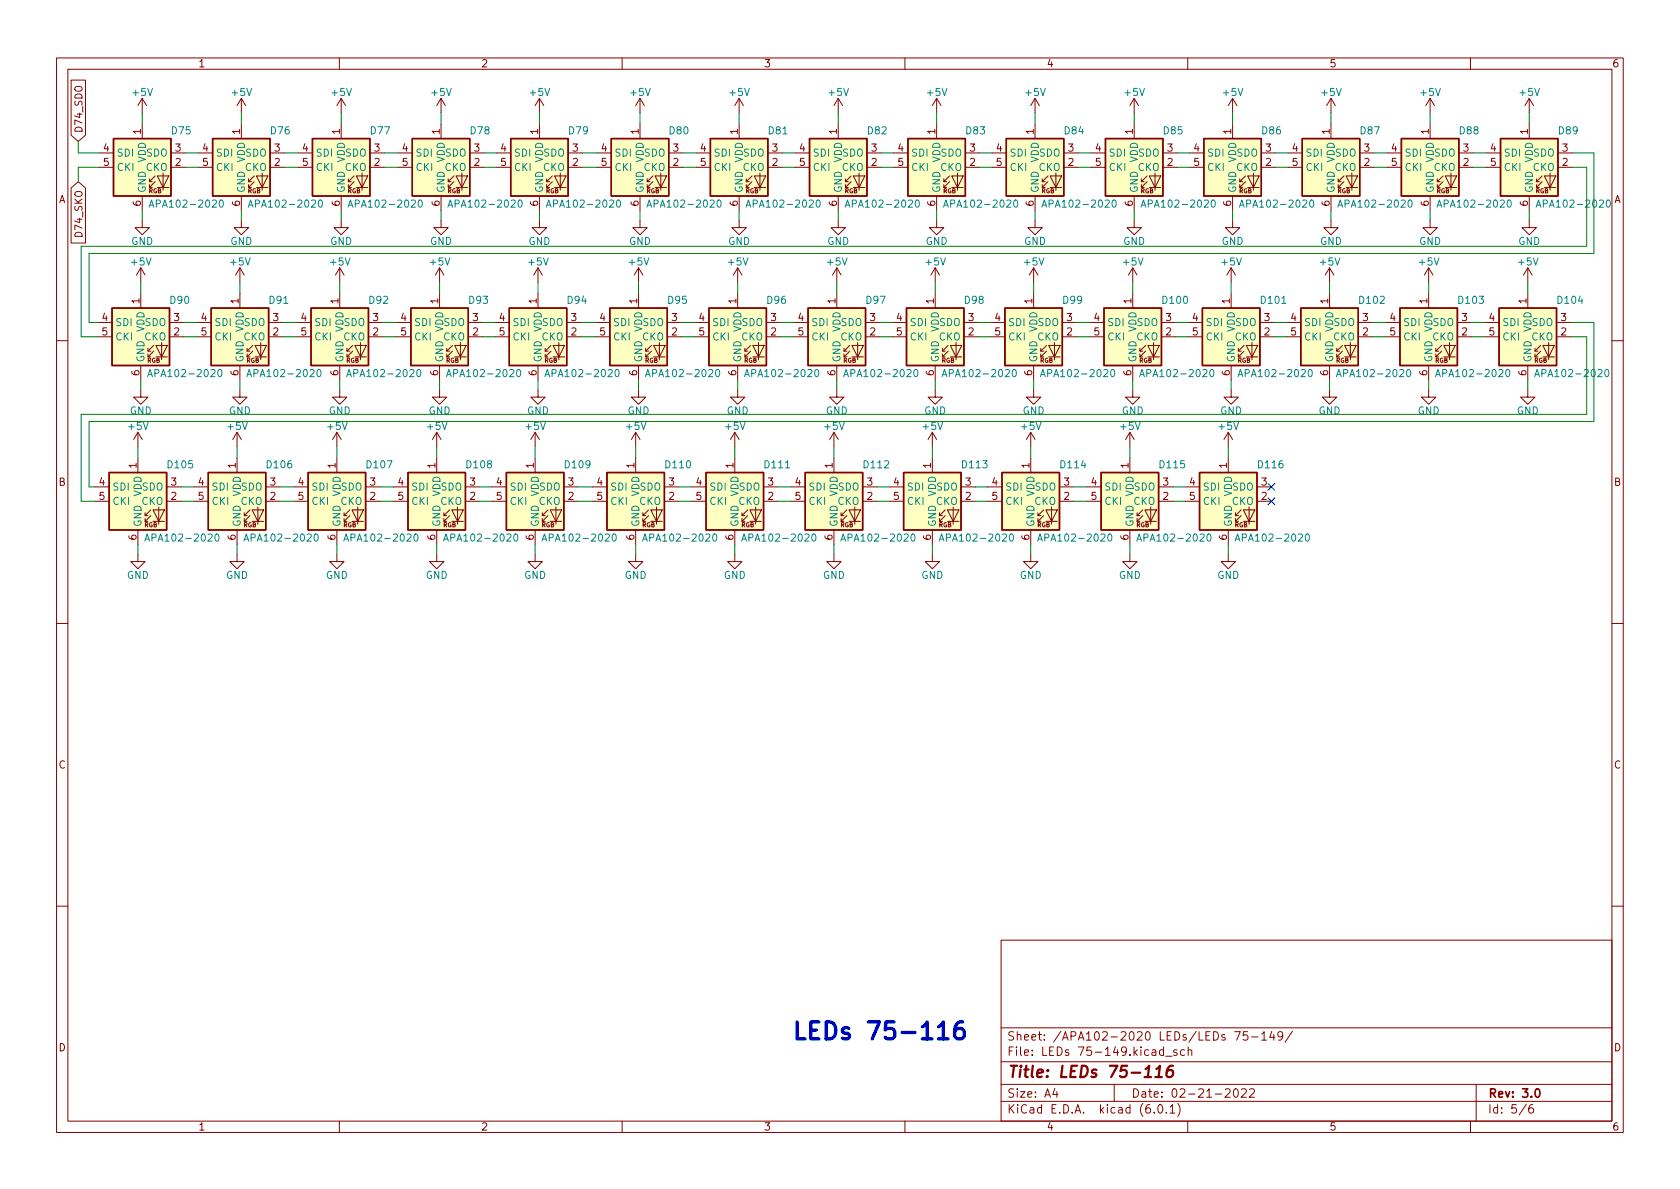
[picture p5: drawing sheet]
<svg xmlns="http://www.w3.org/2000/svg" width="297mm" height="210mm" viewBox="0 0 297 210" stroke-linecap="round" stroke-linejoin="round" font-family="sans-serif">
<defs><g id="words">
<text font-size="4.2" fill="#0000c2" x="139.8" y="183.9">LEDs 75-116</text>
<text font-size="2.8" fill="#840000" x="178" y="190.6">Title: LEDs 75-116</text>
<g font-size="2.1" fill="#840000">
<text x="178" y="184">Sheet: /APA102-2020 LEDs/LEDs 75-149/</text>
<text x="178" y="186.7">File: LEDs 75-149.kicad_sch</text>
<text x="178" y="196.9">KiCad E.D.A. kicad (6.0.1)</text>
<text x="178" y="194.1">Size: A4</text>
<text x="200" y="194.1">Date: 02-21-2022</text>
<text x="263" y="194.1">Rev: 3.0</text>
<text x="263" y="196.9">Id: 5/6</text>
</g>
<g font-size="1.8" fill="#840000">
<text x="35" y="11.9">1</text>
<text x="85" y="11.9">2</text>
<text x="135" y="11.9">3</text>
<text x="185" y="11.9">4</text>
<text x="235" y="11.9">5</text>
<text x="285" y="11.9">6</text>
<text x="14.6" y="23.6" transform="rotate(-90 14.6 23.6)">D74_SDO</text>
<text x="24.9" y="23.7" transform="rotate(-90 24.9 23.7)">1</text>
<text x="42.4" y="23.7" transform="rotate(-90 42.4 23.7)">1</text>
<text x="60.1" y="23.7" transform="rotate(-90 60.1 23.7)">1</text>
<text x="77.7" y="23.7" transform="rotate(-90 77.7 23.7)">1</text>
<text x="95.1" y="23.7" transform="rotate(-90 95.1 23.7)">1</text>
<text x="112.9" y="23.7" transform="rotate(-90 112.9 23.7)">1</text>
<text x="130.4" y="23.7" transform="rotate(-90 130.4 23.7)">1</text>
<text x="148" y="23.7" transform="rotate(-90 148 23.7)">1</text>
<text x="165.4" y="23.7" transform="rotate(-90 165.4 23.7)">1</text>
<text x="182.8" y="23.7" transform="rotate(-90 182.8 23.7)">1</text>
<text x="200.3" y="23.7" transform="rotate(-90 200.3 23.7)">1</text>
<text x="217.7" y="23.7" transform="rotate(-90 217.7 23.7)">1</text>
<text x="235.1" y="23.7" transform="rotate(-90 235.1 23.7)">1</text>
<text x="252.6" y="23.7" transform="rotate(-90 252.6 23.7)">1</text>
<text x="270.1" y="23.7" transform="rotate(-90 270.1 23.7)">1</text>
<text x="18.3" y="26.8">4</text>
<text x="18.3" y="29.3">5</text>
<text x="31" y="29.3">2</text>
<text x="31" y="26.8">3</text>
<text x="35.8" y="26.8">4</text>
<text x="35.8" y="29.3">5</text>
<text x="48.5" y="29.3">2</text>
<text x="48.5" y="26.8">3</text>
<text x="53.5" y="26.8">4</text>
<text x="53.5" y="29.3">5</text>
<text x="66.2" y="29.3">2</text>
<text x="66.2" y="26.8">3</text>
<text x="71.1" y="26.8">4</text>
<text x="71.1" y="29.3">5</text>
<text x="83.8" y="29.3">2</text>
<text x="83.8" y="26.8">3</text>
<text x="88.5" y="26.8">4</text>
<text x="88.5" y="29.3">5</text>
<text x="101.2" y="29.3">2</text>
<text x="101.2" y="26.8">3</text>
<text x="106.3" y="26.8">4</text>
<text x="106.3" y="29.3">5</text>
<text x="119" y="29.3">2</text>
<text x="119" y="26.8">3</text>
<text x="123.8" y="26.8">4</text>
<text x="123.8" y="29.3">5</text>
<text x="136.5" y="29.3">2</text>
<text x="136.5" y="26.8">3</text>
<text x="141.4" y="26.8">4</text>
<text x="141.4" y="29.3">5</text>
<text x="154.1" y="29.3">2</text>
<text x="154.1" y="26.8">3</text>
<text x="158.8" y="26.8">4</text>
<text x="158.8" y="29.3">5</text>
<text x="171.5" y="29.3">2</text>
<text x="171.5" y="26.8">3</text>
<text x="176.2" y="26.8">4</text>
<text x="176.2" y="29.3">5</text>
<text x="188.9" y="29.3">2</text>
<text x="188.9" y="26.8">3</text>
<text x="193.7" y="26.8">4</text>
<text x="193.7" y="29.3">5</text>
<text x="206.4" y="29.3">2</text>
<text x="206.4" y="26.8">3</text>
<text x="211.1" y="26.8">4</text>
<text x="211.1" y="29.3">5</text>
<text x="223.8" y="29.3">2</text>
<text x="223.8" y="26.8">3</text>
<text x="228.5" y="26.8">4</text>
<text x="228.5" y="29.3">5</text>
<text x="241.2" y="29.3">2</text>
<text x="241.2" y="26.8">3</text>
<text x="246" y="26.8">4</text>
<text x="246" y="29.3">5</text>
<text x="258.7" y="29.3">2</text>
<text x="258.7" y="26.8">3</text>
<text x="263.5" y="26.8">4</text>
<text x="263.5" y="29.3">5</text>
<text x="276.2" y="29.3">2</text>
<text x="276.2" y="26.8">3</text>
<text x="10.3" y="35.9">A</text>
<text x="285.3" y="35.9">A</text>
<text x="14.6" y="41.6" transform="rotate(-90 14.6 41.6)">D74_SKO</text>
<text x="24.9" y="36.4" transform="rotate(-90 24.9 36.4)">6</text>
<text x="42.4" y="36.4" transform="rotate(-90 42.4 36.4)">6</text>
<text x="60.1" y="36.4" transform="rotate(-90 60.1 36.4)">6</text>
<text x="77.7" y="36.4" transform="rotate(-90 77.7 36.4)">6</text>
<text x="95.1" y="36.4" transform="rotate(-90 95.1 36.4)">6</text>
<text x="112.9" y="36.4" transform="rotate(-90 112.9 36.4)">6</text>
<text x="130.4" y="36.4" transform="rotate(-90 130.4 36.4)">6</text>
<text x="148" y="36.4" transform="rotate(-90 148 36.4)">6</text>
<text x="165.4" y="36.4" transform="rotate(-90 165.4 36.4)">6</text>
<text x="182.8" y="36.4" transform="rotate(-90 182.8 36.4)">6</text>
<text x="200.3" y="36.4" transform="rotate(-90 200.3 36.4)">6</text>
<text x="217.7" y="36.4" transform="rotate(-90 217.7 36.4)">6</text>
<text x="235.1" y="36.4" transform="rotate(-90 235.1 36.4)">6</text>
<text x="252.6" y="36.4" transform="rotate(-90 252.6 36.4)">6</text>
<text x="270.1" y="36.4" transform="rotate(-90 270.1 36.4)">6</text>
<text x="24.6" y="53.7" transform="rotate(-90 24.6 53.7)">1</text>
<text x="42.2" y="53.7" transform="rotate(-90 42.2 53.7)">1</text>
<text x="59.8" y="53.7" transform="rotate(-90 59.8 53.7)">1</text>
<text x="77.5" y="53.7" transform="rotate(-90 77.5 53.7)">1</text>
<text x="94.9" y="53.7" transform="rotate(-90 94.9 53.7)">1</text>
<text x="112.6" y="53.7" transform="rotate(-90 112.6 53.7)">1</text>
<text x="130.2" y="53.7" transform="rotate(-90 130.2 53.7)">1</text>
<text x="147.7" y="53.7" transform="rotate(-90 147.7 53.7)">1</text>
<text x="165.1" y="53.7" transform="rotate(-90 165.1 53.7)">1</text>
<text x="182.5" y="53.7" transform="rotate(-90 182.5 53.7)">1</text>
<text x="200" y="53.7" transform="rotate(-90 200 53.7)">1</text>
<text x="217.4" y="53.7" transform="rotate(-90 217.4 53.7)">1</text>
<text x="234.8" y="53.7" transform="rotate(-90 234.8 53.7)">1</text>
<text x="252.3" y="53.7" transform="rotate(-90 252.3 53.7)">1</text>
<text x="269.9" y="53.7" transform="rotate(-90 269.9 53.7)">1</text>
<text x="18.1" y="56.8">4</text>
<text x="18.1" y="59.3">5</text>
<text x="30.8" y="59.3">2</text>
<text x="30.8" y="56.8">3</text>
<text x="35.6" y="56.8">4</text>
<text x="35.6" y="59.3">5</text>
<text x="48.3" y="59.3">2</text>
<text x="48.3" y="56.8">3</text>
<text x="53.2" y="56.8">4</text>
<text x="53.2" y="59.3">5</text>
<text x="65.9" y="59.3">2</text>
<text x="65.9" y="56.8">3</text>
<text x="70.9" y="56.8">4</text>
<text x="70.9" y="59.3">5</text>
<text x="83.6" y="59.3">2</text>
<text x="83.6" y="56.8">3</text>
<text x="88.3" y="56.8">4</text>
<text x="88.3" y="59.3">5</text>
<text x="101" y="59.3">2</text>
<text x="101" y="56.8">3</text>
<text x="106.1" y="56.8">4</text>
<text x="106.1" y="59.3">5</text>
<text x="118.8" y="59.3">2</text>
<text x="118.8" y="56.8">3</text>
<text x="123.6" y="56.8">4</text>
<text x="123.6" y="59.3">5</text>
<text x="136.3" y="59.3">2</text>
<text x="136.3" y="56.8">3</text>
<text x="141.1" y="56.8">4</text>
<text x="141.1" y="59.3">5</text>
<text x="153.8" y="59.3">2</text>
<text x="153.8" y="56.8">3</text>
<text x="158.5" y="56.8">4</text>
<text x="158.5" y="59.3">5</text>
<text x="171.2" y="59.3">2</text>
<text x="171.2" y="56.8">3</text>
<text x="175.9" y="56.8">4</text>
<text x="175.9" y="59.3">5</text>
<text x="188.6" y="59.3">2</text>
<text x="188.6" y="56.8">3</text>
<text x="193.4" y="56.8">4</text>
<text x="193.4" y="59.3">5</text>
<text x="206.1" y="59.3">2</text>
<text x="206.1" y="56.8">3</text>
<text x="210.8" y="56.8">4</text>
<text x="210.8" y="59.3">5</text>
<text x="223.5" y="59.3">2</text>
<text x="223.5" y="56.8">3</text>
<text x="228.2" y="56.8">4</text>
<text x="228.2" y="59.3">5</text>
<text x="240.9" y="59.3">2</text>
<text x="240.9" y="56.8">3</text>
<text x="245.8" y="56.8">4</text>
<text x="245.8" y="59.3">5</text>
<text x="258.5" y="59.3">2</text>
<text x="258.5" y="56.8">3</text>
<text x="263.3" y="56.8">4</text>
<text x="263.3" y="59.3">5</text>
<text x="276" y="59.3">2</text>
<text x="276" y="56.8">3</text>
<text x="24.6" y="66.4" transform="rotate(-90 24.6 66.4)">6</text>
<text x="42.2" y="66.4" transform="rotate(-90 42.2 66.4)">6</text>
<text x="59.8" y="66.4" transform="rotate(-90 59.8 66.4)">6</text>
<text x="77.5" y="66.4" transform="rotate(-90 77.5 66.4)">6</text>
<text x="94.9" y="66.4" transform="rotate(-90 94.9 66.4)">6</text>
<text x="112.6" y="66.4" transform="rotate(-90 112.6 66.4)">6</text>
<text x="130.2" y="66.4" transform="rotate(-90 130.2 66.4)">6</text>
<text x="147.7" y="66.4" transform="rotate(-90 147.7 66.4)">6</text>
<text x="165.1" y="66.4" transform="rotate(-90 165.1 66.4)">6</text>
<text x="182.5" y="66.4" transform="rotate(-90 182.5 66.4)">6</text>
<text x="200" y="66.4" transform="rotate(-90 200 66.4)">6</text>
<text x="217.4" y="66.4" transform="rotate(-90 217.4 66.4)">6</text>
<text x="234.8" y="66.4" transform="rotate(-90 234.8 66.4)">6</text>
<text x="252.3" y="66.4" transform="rotate(-90 252.3 66.4)">6</text>
<text x="269.9" y="66.4" transform="rotate(-90 269.9 66.4)">6</text>
<text x="24.1" y="82.8" transform="rotate(-90 24.1 82.8)">1</text>
<text x="41.7" y="82.8" transform="rotate(-90 41.7 82.8)">1</text>
<text x="59.3" y="82.8" transform="rotate(-90 59.3 82.8)">1</text>
<text x="77" y="82.8" transform="rotate(-90 77 82.8)">1</text>
<text x="94.4" y="82.8" transform="rotate(-90 94.4 82.8)">1</text>
<text x="112.1" y="82.8" transform="rotate(-90 112.1 82.8)">1</text>
<text x="129.7" y="82.8" transform="rotate(-90 129.7 82.8)">1</text>
<text x="147.2" y="82.8" transform="rotate(-90 147.2 82.8)">1</text>
<text x="164.6" y="82.8" transform="rotate(-90 164.6 82.8)">1</text>
<text x="182" y="82.8" transform="rotate(-90 182 82.8)">1</text>
<text x="199.5" y="82.8" transform="rotate(-90 199.5 82.8)">1</text>
<text x="216.9" y="82.8" transform="rotate(-90 216.9 82.8)">1</text>
<text x="10.3" y="85.9">B</text>
<text x="17.5" y="85.8">4</text>
<text x="17.5" y="88.4">5</text>
<text x="30.2" y="88.4">2</text>
<text x="30.2" y="85.8">3</text>
<text x="35.1" y="85.8">4</text>
<text x="35.1" y="88.4">5</text>
<text x="47.8" y="88.4">2</text>
<text x="47.8" y="85.8">3</text>
<text x="52.7" y="85.8">4</text>
<text x="52.7" y="88.4">5</text>
<text x="65.4" y="88.4">2</text>
<text x="65.4" y="85.8">3</text>
<text x="70.4" y="85.8">4</text>
<text x="70.4" y="88.4">5</text>
<text x="83.1" y="88.4">2</text>
<text x="83.1" y="85.8">3</text>
<text x="87.8" y="85.8">4</text>
<text x="87.8" y="88.4">5</text>
<text x="100.5" y="88.4">2</text>
<text x="100.5" y="85.8">3</text>
<text x="105.6" y="85.8">4</text>
<text x="105.6" y="88.4">5</text>
<text x="118.3" y="88.4">2</text>
<text x="118.3" y="85.8">3</text>
<text x="123.1" y="85.8">4</text>
<text x="123.1" y="88.4">5</text>
<text x="135.8" y="88.4">2</text>
<text x="135.8" y="85.8">3</text>
<text x="140.6" y="85.8">4</text>
<text x="140.6" y="88.4">5</text>
<text x="153.3" y="88.4">2</text>
<text x="153.3" y="85.8">3</text>
<text x="158" y="85.8">4</text>
<text x="158" y="88.4">5</text>
<text x="170.7" y="88.4">2</text>
<text x="170.7" y="85.8">3</text>
<text x="175.4" y="85.8">4</text>
<text x="175.4" y="88.4">5</text>
<text x="188.1" y="88.4">2</text>
<text x="188.1" y="85.8">3</text>
<text x="192.9" y="85.8">4</text>
<text x="192.9" y="88.4">5</text>
<text x="205.6" y="88.4">2</text>
<text x="205.6" y="85.8">3</text>
<text x="210.3" y="85.8">4</text>
<text x="210.3" y="88.4">5</text>
<text x="223" y="88.4">2</text>
<text x="223" y="85.8">3</text>
<text x="285.3" y="85.9">B</text>
<text x="24.1" y="95.5" transform="rotate(-90 24.1 95.5)">6</text>
<text x="41.7" y="95.5" transform="rotate(-90 41.7 95.5)">6</text>
<text x="59.3" y="95.5" transform="rotate(-90 59.3 95.5)">6</text>
<text x="77" y="95.5" transform="rotate(-90 77 95.5)">6</text>
<text x="94.4" y="95.5" transform="rotate(-90 94.4 95.5)">6</text>
<text x="112.1" y="95.5" transform="rotate(-90 112.1 95.5)">6</text>
<text x="129.7" y="95.5" transform="rotate(-90 129.7 95.5)">6</text>
<text x="147.2" y="95.5" transform="rotate(-90 147.2 95.5)">6</text>
<text x="164.6" y="95.5" transform="rotate(-90 164.6 95.5)">6</text>
<text x="182" y="95.5" transform="rotate(-90 182 95.5)">6</text>
<text x="199.5" y="95.5" transform="rotate(-90 199.5 95.5)">6</text>
<text x="216.9" y="95.5" transform="rotate(-90 216.9 95.5)">6</text>
<text x="10.3" y="135.9">C</text>
<text x="285.3" y="135.9">C</text>
<text x="10.3" y="185.9">D</text>
<text x="285.3" y="185.9">D</text>
<text x="35" y="199.9">1</text>
<text x="85" y="199.9">2</text>
<text x="135" y="199.9">3</text>
<text x="185" y="199.9">4</text>
<text x="235" y="199.9">5</text>
<text x="285" y="199.9">6</text>
</g>
<g font-size="1.8" fill="#008484">
<text x="23.5" y="17">+5V</text>
<text x="41.1" y="17">+5V</text>
<text x="58.7" y="17">+5V</text>
<text x="76.4" y="17">+5V</text>
<text x="93.8" y="17">+5V</text>
<text x="111.6" y="17">+5V</text>
<text x="129.1" y="17">+5V</text>
<text x="146.6" y="17">+5V</text>
<text x="164" y="17">+5V</text>
<text x="181.4" y="17">+5V</text>
<text x="198.9" y="17">+5V</text>
<text x="216.3" y="17">+5V</text>
<text x="233.7" y="17">+5V</text>
<text x="251.3" y="17">+5V</text>
<text x="268.8" y="17">+5V</text>
<text x="30.4" y="23.7">D75</text>
<text x="47.9" y="23.7">D76</text>
<text x="65.6" y="23.7">D77</text>
<text x="83.2" y="23.7">D78</text>
<text x="100.6" y="23.7">D79</text>
<text x="118.4" y="23.7">D80</text>
<text x="135.9" y="23.7">D81</text>
<text x="153.5" y="23.7">D82</text>
<text x="170.9" y="23.7">D83</text>
<text x="188.3" y="23.7">D84</text>
<text x="205.8" y="23.7">D85</text>
<text x="223.2" y="23.7">D86</text>
<text x="240.6" y="23.7">D87</text>
<text x="258.1" y="23.7">D88</text>
<text x="275.6" y="23.7">D89</text>
<text x="20.6" y="27.7">SDI</text>
<text x="25.8" y="28.7" transform="rotate(-90 25.8 28.7)">VDD</text>
<text x="25.9" y="27.7">SDO</text>
<text x="38.1" y="27.7">SDI</text>
<text x="43.3" y="28.7" transform="rotate(-90 43.3 28.7)">VDD</text>
<text x="43.4" y="27.7">SDO</text>
<text x="55.8" y="27.7">SDI</text>
<text x="61" y="28.7" transform="rotate(-90 61 28.7)">VDD</text>
<text x="61.1" y="27.7">SDO</text>
<text x="73.4" y="27.7">SDI</text>
<text x="78.6" y="28.7" transform="rotate(-90 78.6 28.7)">VDD</text>
<text x="78.7" y="27.7">SDO</text>
<text x="90.8" y="27.7">SDI</text>
<text x="96" y="28.7" transform="rotate(-90 96 28.7)">VDD</text>
<text x="96.1" y="27.7">SDO</text>
<text x="108.6" y="27.7">SDI</text>
<text x="113.8" y="28.7" transform="rotate(-90 113.8 28.7)">VDD</text>
<text x="113.9" y="27.7">SDO</text>
<text x="126.1" y="27.7">SDI</text>
<text x="131.3" y="28.7" transform="rotate(-90 131.3 28.7)">VDD</text>
<text x="131.4" y="27.7">SDO</text>
<text x="143.6" y="27.7">SDI</text>
<text x="148.8" y="28.7" transform="rotate(-90 148.8 28.7)">VDD</text>
<text x="148.9" y="27.7">SDO</text>
<text x="161" y="27.7">SDI</text>
<text x="166.2" y="28.7" transform="rotate(-90 166.2 28.7)">VDD</text>
<text x="166.3" y="27.7">SDO</text>
<text x="178.4" y="27.7">SDI</text>
<text x="183.6" y="28.7" transform="rotate(-90 183.6 28.7)">VDD</text>
<text x="183.7" y="27.7">SDO</text>
<text x="196" y="27.7">SDI</text>
<text x="201.2" y="28.7" transform="rotate(-90 201.2 28.7)">VDD</text>
<text x="201.3" y="27.7">SDO</text>
<text x="213.4" y="27.7">SDI</text>
<text x="218.6" y="28.7" transform="rotate(-90 218.6 28.7)">VDD</text>
<text x="218.7" y="27.7">SDO</text>
<text x="230.8" y="27.7">SDI</text>
<text x="236" y="28.7" transform="rotate(-90 236 28.7)">VDD</text>
<text x="236.1" y="27.7">SDO</text>
<text x="248.3" y="27.7">SDI</text>
<text x="253.5" y="28.7" transform="rotate(-90 253.5 28.7)">VDD</text>
<text x="253.6" y="27.7">SDO</text>
<text x="265.8" y="27.7">SDI</text>
<text x="271" y="28.7" transform="rotate(-90 271 28.7)">VDD</text>
<text x="271.1" y="27.7">SDO</text>
<text x="20.6" y="30.2">CKI</text>
<text x="25.8" y="34.2" transform="rotate(-90 25.8 34.2)">GND</text>
<text x="25.8" y="30.2">CKO</text>
<text x="38.1" y="30.2">CKI</text>
<text x="43.3" y="34.2" transform="rotate(-90 43.3 34.2)">GND</text>
<text x="43.3" y="30.2">CKO</text>
<text x="55.8" y="30.2">CKI</text>
<text x="61" y="34.2" transform="rotate(-90 61 34.2)">GND</text>
<text x="61" y="30.2">CKO</text>
<text x="73.4" y="30.2">CKI</text>
<text x="78.6" y="34.2" transform="rotate(-90 78.6 34.2)">GND</text>
<text x="78.6" y="30.2">CKO</text>
<text x="90.8" y="30.2">CKI</text>
<text x="96" y="34.2" transform="rotate(-90 96 34.2)">GND</text>
<text x="96" y="30.2">CKO</text>
<text x="108.6" y="30.2">CKI</text>
<text x="113.8" y="34.2" transform="rotate(-90 113.8 34.2)">GND</text>
<text x="113.8" y="30.2">CKO</text>
<text x="126.1" y="30.2">CKI</text>
<text x="131.3" y="34.2" transform="rotate(-90 131.3 34.2)">GND</text>
<text x="131.3" y="30.2">CKO</text>
<text x="143.6" y="30.2">CKI</text>
<text x="148.8" y="34.2" transform="rotate(-90 148.8 34.2)">GND</text>
<text x="148.9" y="30.2">CKO</text>
<text x="161" y="30.2">CKI</text>
<text x="166.2" y="34.2" transform="rotate(-90 166.2 34.2)">GND</text>
<text x="166.2" y="30.2">CKO</text>
<text x="178.4" y="30.2">CKI</text>
<text x="183.6" y="34.2" transform="rotate(-90 183.6 34.2)">GND</text>
<text x="183.6" y="30.2">CKO</text>
<text x="196" y="30.2">CKI</text>
<text x="201.2" y="34.2" transform="rotate(-90 201.2 34.2)">GND</text>
<text x="201.2" y="30.2">CKO</text>
<text x="213.4" y="30.2">CKI</text>
<text x="218.6" y="34.2" transform="rotate(-90 218.6 34.2)">GND</text>
<text x="218.6" y="30.2">CKO</text>
<text x="230.8" y="30.2">CKI</text>
<text x="236" y="34.2" transform="rotate(-90 236 34.2)">GND</text>
<text x="236" y="30.2">CKO</text>
<text x="248.3" y="30.2">CKI</text>
<text x="253.5" y="34.2" transform="rotate(-90 253.5 34.2)">GND</text>
<text x="253.5" y="30.2">CKO</text>
<text x="265.8" y="30.2">CKI</text>
<text x="271" y="34.2" transform="rotate(-90 271 34.2)">GND</text>
<text x="271" y="30.2">CKO</text>
<text x="27.4" y="36.7">APA102-2020</text>
<text x="44.9" y="36.7">APA102-2020</text>
<text x="62.6" y="36.7">APA102-2020</text>
<text x="80.2" y="36.7">APA102-2020</text>
<text x="97.6" y="36.7">APA102-2020</text>
<text x="115.4" y="36.7">APA102-2020</text>
<text x="132.9" y="36.7">APA102-2020</text>
<text x="150.4" y="36.7">APA102-2020</text>
<text x="167.8" y="36.7">APA102-2020</text>
<text x="185.2" y="36.7">APA102-2020</text>
<text x="202.8" y="36.7">APA102-2020</text>
<text x="220.2" y="36.7">APA102-2020</text>
<text x="237.6" y="36.7">APA102-2020</text>
<text x="255.1" y="36.7">APA102-2020</text>
<text x="272.6" y="36.7">APA102-2020</text>
<text x="23.2" y="43.3">GND</text>
<text x="23.3" y="46.9">+5V</text>
<text x="40.7" y="43.3">GND</text>
<text x="40.8" y="46.9">+5V</text>
<text x="58.4" y="43.3">GND</text>
<text x="58.5" y="46.9">+5V</text>
<text x="76" y="43.3">GND</text>
<text x="76.1" y="46.9">+5V</text>
<text x="93.4" y="43.3">GND</text>
<text x="93.5" y="46.9">+5V</text>
<text x="111.2" y="43.3">GND</text>
<text x="111.3" y="46.9">+5V</text>
<text x="128.7" y="43.3">GND</text>
<text x="128.8" y="46.9">+5V</text>
<text x="146.2" y="43.3">GND</text>
<text x="146.4" y="46.9">+5V</text>
<text x="163.6" y="43.3">GND</text>
<text x="163.8" y="46.9">+5V</text>
<text x="181" y="43.3">GND</text>
<text x="181.2" y="46.9">+5V</text>
<text x="198.6" y="43.3">GND</text>
<text x="198.7" y="46.9">+5V</text>
<text x="216" y="43.3">GND</text>
<text x="216.1" y="46.9">+5V</text>
<text x="233.4" y="43.3">GND</text>
<text x="233.5" y="46.9">+5V</text>
<text x="250.9" y="43.3">GND</text>
<text x="251" y="46.9">+5V</text>
<text x="268.4" y="43.3">GND</text>
<text x="268.5" y="46.9">+5V</text>
<text x="30.1" y="53.7">D90</text>
<text x="47.7" y="53.7">D91</text>
<text x="65.3" y="53.7">D92</text>
<text x="83" y="53.7">D93</text>
<text x="100.4" y="53.7">D94</text>
<text x="118.2" y="53.7">D95</text>
<text x="135.7" y="53.7">D96</text>
<text x="153.2" y="53.7">D97</text>
<text x="170.6" y="53.7">D98</text>
<text x="188" y="53.7">D99</text>
<text x="205.6" y="53.7">D100</text>
<text x="223" y="53.7">D101</text>
<text x="240.4" y="53.7">D102</text>
<text x="258" y="53.7">D103</text>
<text x="275.5" y="53.7">D104</text>
<text x="20.3" y="57.7">SDI</text>
<text x="25.5" y="58.7" transform="rotate(-90 25.5 58.7)">VDD</text>
<text x="25.6" y="57.7">SDO</text>
<text x="37.8" y="57.7">SDI</text>
<text x="43.1" y="58.7" transform="rotate(-90 43.1 58.7)">VDD</text>
<text x="43.2" y="57.7">SDO</text>
<text x="55.5" y="57.7">SDI</text>
<text x="60.7" y="58.7" transform="rotate(-90 60.7 58.7)">VDD</text>
<text x="60.8" y="57.7">SDO</text>
<text x="73.2" y="57.7">SDI</text>
<text x="78.4" y="58.7" transform="rotate(-90 78.4 58.7)">VDD</text>
<text x="78.5" y="57.7">SDO</text>
<text x="90.6" y="57.7">SDI</text>
<text x="95.8" y="58.7" transform="rotate(-90 95.8 58.7)">VDD</text>
<text x="95.9" y="57.7">SDO</text>
<text x="108.3" y="57.7">SDI</text>
<text x="113.5" y="58.7" transform="rotate(-90 113.5 58.7)">VDD</text>
<text x="113.6" y="57.7">SDO</text>
<text x="125.9" y="57.7">SDI</text>
<text x="131.1" y="58.7" transform="rotate(-90 131.1 58.7)">VDD</text>
<text x="131.2" y="57.7">SDO</text>
<text x="143.4" y="57.7">SDI</text>
<text x="148.6" y="58.7" transform="rotate(-90 148.6 58.7)">VDD</text>
<text x="148.7" y="57.7">SDO</text>
<text x="160.8" y="57.7">SDI</text>
<text x="166" y="58.7" transform="rotate(-90 166 58.7)">VDD</text>
<text x="166.1" y="57.7">SDO</text>
<text x="178.2" y="57.7">SDI</text>
<text x="183.4" y="58.7" transform="rotate(-90 183.4 58.7)">VDD</text>
<text x="183.5" y="57.7">SDO</text>
<text x="195.7" y="57.7">SDI</text>
<text x="200.9" y="58.7" transform="rotate(-90 200.9 58.7)">VDD</text>
<text x="201" y="57.7">SDO</text>
<text x="213.1" y="57.7">SDI</text>
<text x="218.3" y="58.7" transform="rotate(-90 218.3 58.7)">VDD</text>
<text x="218.4" y="57.7">SDO</text>
<text x="230.5" y="57.7">SDI</text>
<text x="235.7" y="58.7" transform="rotate(-90 235.7 58.7)">VDD</text>
<text x="235.8" y="57.7">SDO</text>
<text x="248" y="57.7">SDI</text>
<text x="253.2" y="58.7" transform="rotate(-90 253.2 58.7)">VDD</text>
<text x="253.3" y="57.7">SDO</text>
<text x="265.6" y="57.7">SDI</text>
<text x="270.8" y="58.7" transform="rotate(-90 270.8 58.7)">VDD</text>
<text x="270.9" y="57.7">SDO</text>
<text x="20.3" y="60.2">CKI</text>
<text x="25.5" y="64.1" transform="rotate(-90 25.5 64.1)">GND</text>
<text x="25.5" y="60.2">CKO</text>
<text x="37.8" y="60.2">CKI</text>
<text x="43.1" y="64.1" transform="rotate(-90 43.1 64.1)">GND</text>
<text x="43.1" y="60.2">CKO</text>
<text x="55.5" y="60.2">CKI</text>
<text x="60.7" y="64.1" transform="rotate(-90 60.7 64.1)">GND</text>
<text x="60.7" y="60.2">CKO</text>
<text x="73.2" y="60.2">CKI</text>
<text x="78.4" y="64.1" transform="rotate(-90 78.4 64.1)">GND</text>
<text x="78.4" y="60.2">CKO</text>
<text x="90.6" y="60.2">CKI</text>
<text x="95.8" y="64.1" transform="rotate(-90 95.8 64.1)">GND</text>
<text x="95.8" y="60.2">CKO</text>
<text x="108.3" y="60.2">CKI</text>
<text x="113.5" y="64.1" transform="rotate(-90 113.5 64.1)">GND</text>
<text x="113.5" y="60.2">CKO</text>
<text x="125.9" y="60.2">CKI</text>
<text x="131.1" y="64.1" transform="rotate(-90 131.1 64.1)">GND</text>
<text x="131.1" y="60.2">CKO</text>
<text x="143.4" y="60.2">CKI</text>
<text x="148.6" y="64.1" transform="rotate(-90 148.6 64.1)">GND</text>
<text x="148.6" y="60.2">CKO</text>
<text x="160.8" y="60.2">CKI</text>
<text x="166" y="64.1" transform="rotate(-90 166 64.1)">GND</text>
<text x="166" y="60.2">CKO</text>
<text x="178.2" y="60.2">CKI</text>
<text x="183.4" y="64.1" transform="rotate(-90 183.4 64.1)">GND</text>
<text x="183.4" y="60.2">CKO</text>
<text x="195.7" y="60.2">CKI</text>
<text x="200.9" y="64.1" transform="rotate(-90 200.9 64.1)">GND</text>
<text x="200.9" y="60.2">CKO</text>
<text x="213.1" y="60.2">CKI</text>
<text x="218.3" y="64.1" transform="rotate(-90 218.3 64.1)">GND</text>
<text x="218.3" y="60.2">CKO</text>
<text x="230.5" y="60.2">CKI</text>
<text x="235.7" y="64.1" transform="rotate(-90 235.7 64.1)">GND</text>
<text x="235.7" y="60.2">CKO</text>
<text x="248" y="60.2">CKI</text>
<text x="253.2" y="64.1" transform="rotate(-90 253.2 64.1)">GND</text>
<text x="253.2" y="60.2">CKO</text>
<text x="265.6" y="60.2">CKI</text>
<text x="270.8" y="64.1" transform="rotate(-90 270.8 64.1)">GND</text>
<text x="270.8" y="60.2">CKO</text>
<text x="27.1" y="66.7">APA102-2020</text>
<text x="44.7" y="66.7">APA102-2020</text>
<text x="62.3" y="66.7">APA102-2020</text>
<text x="80" y="66.7">APA102-2020</text>
<text x="97.4" y="66.7">APA102-2020</text>
<text x="115.1" y="66.7">APA102-2020</text>
<text x="132.7" y="66.7">APA102-2020</text>
<text x="150.2" y="66.7">APA102-2020</text>
<text x="167.6" y="66.7">APA102-2020</text>
<text x="185" y="66.7">APA102-2020</text>
<text x="202.5" y="66.7">APA102-2020</text>
<text x="219.9" y="66.7">APA102-2020</text>
<text x="237.3" y="66.7">APA102-2020</text>
<text x="254.8" y="66.7">APA102-2020</text>
<text x="272.4" y="66.7">APA102-2020</text>
<text x="22.8" y="76">+5V</text>
<text x="22.9" y="73.3">GND</text>
<text x="40.3" y="76">+5V</text>
<text x="40.5" y="73.3">GND</text>
<text x="58" y="76">+5V</text>
<text x="58.1" y="73.3">GND</text>
<text x="75.6" y="76">+5V</text>
<text x="75.8" y="73.3">GND</text>
<text x="93" y="76">+5V</text>
<text x="93.2" y="73.3">GND</text>
<text x="110.8" y="76">+5V</text>
<text x="110.9" y="73.3">GND</text>
<text x="128.3" y="76">+5V</text>
<text x="128.5" y="73.3">GND</text>
<text x="145.8" y="76">+5V</text>
<text x="146" y="73.3">GND</text>
<text x="163.2" y="76">+5V</text>
<text x="163.4" y="73.3">GND</text>
<text x="180.6" y="76">+5V</text>
<text x="180.8" y="73.3">GND</text>
<text x="198.2" y="76">+5V</text>
<text x="198.3" y="73.3">GND</text>
<text x="215.6" y="76">+5V</text>
<text x="215.7" y="73.3">GND</text>
<text x="233.1" y="73.3">GND</text>
<text x="250.6" y="73.3">GND</text>
<text x="268.2" y="73.3">GND</text>
<text x="29.8" y="82.8">D105</text>
<text x="47.3" y="82.8">D106</text>
<text x="64.9" y="82.8">D107</text>
<text x="82.6" y="82.8">D108</text>
<text x="100" y="82.8">D109</text>
<text x="117.8" y="82.8">D110</text>
<text x="135.3" y="82.8">D111</text>
<text x="152.8" y="82.8">D112</text>
<text x="170.2" y="82.8">D113</text>
<text x="187.6" y="82.8">D114</text>
<text x="205.1" y="82.8">D115</text>
<text x="222.5" y="82.8">D116</text>
<text x="19.8" y="86.7">SDI</text>
<text x="19.8" y="89.3">CKI</text>
<text x="25" y="87.8" transform="rotate(-90 25 87.8)">VDD</text>
<text x="25" y="89.3">CKO</text>
<text x="25.1" y="86.7">SDO</text>
<text x="37.3" y="86.7">SDI</text>
<text x="37.3" y="89.3">CKI</text>
<text x="42.5" y="87.8" transform="rotate(-90 42.5 87.8)">VDD</text>
<text x="42.6" y="89.3">CKO</text>
<text x="42.6" y="86.7">SDO</text>
<text x="55" y="86.7">SDI</text>
<text x="55" y="89.3">CKI</text>
<text x="60.2" y="87.8" transform="rotate(-90 60.2 87.8)">VDD</text>
<text x="60.2" y="89.3">CKO</text>
<text x="60.3" y="86.7">SDO</text>
<text x="72.6" y="86.7">SDI</text>
<text x="72.6" y="89.3">CKI</text>
<text x="77.9" y="87.8" transform="rotate(-90 77.9 87.8)">VDD</text>
<text x="77.9" y="89.3">CKO</text>
<text x="78" y="86.7">SDO</text>
<text x="90" y="86.7">SDI</text>
<text x="90" y="89.3">CKI</text>
<text x="95.2" y="87.8" transform="rotate(-90 95.2 87.8)">VDD</text>
<text x="95.3" y="89.3">CKO</text>
<text x="95.4" y="86.7">SDO</text>
<text x="107.8" y="86.7">SDI</text>
<text x="107.8" y="89.3">CKI</text>
<text x="113" y="87.8" transform="rotate(-90 113 87.8)">VDD</text>
<text x="113" y="89.3">CKO</text>
<text x="113.1" y="86.7">SDO</text>
<text x="125.3" y="86.7">SDI</text>
<text x="125.3" y="89.3">CKI</text>
<text x="130.6" y="87.8" transform="rotate(-90 130.6 87.8)">VDD</text>
<text x="130.6" y="89.3">CKO</text>
<text x="130.7" y="86.7">SDO</text>
<text x="142.9" y="86.7">SDI</text>
<text x="142.9" y="89.3">CKI</text>
<text x="148.1" y="87.8" transform="rotate(-90 148.1 87.8)">VDD</text>
<text x="148.1" y="89.3">CKO</text>
<text x="148.2" y="86.7">SDO</text>
<text x="160.3" y="86.7">SDI</text>
<text x="160.3" y="89.3">CKI</text>
<text x="165.5" y="87.8" transform="rotate(-90 165.5 87.8)">VDD</text>
<text x="165.5" y="89.3">CKO</text>
<text x="165.6" y="86.7">SDO</text>
<text x="177.7" y="86.7">SDI</text>
<text x="177.7" y="89.3">CKI</text>
<text x="182.9" y="87.8" transform="rotate(-90 182.9 87.8)">VDD</text>
<text x="182.9" y="89.3">CKO</text>
<text x="183" y="86.7">SDO</text>
<text x="195.2" y="86.7">SDI</text>
<text x="195.2" y="89.3">CKI</text>
<text x="200.4" y="87.8" transform="rotate(-90 200.4 87.8)">VDD</text>
<text x="200.4" y="89.3">CKO</text>
<text x="200.5" y="86.7">SDO</text>
<text x="212.6" y="86.7">SDI</text>
<text x="212.6" y="89.3">CKI</text>
<text x="217.8" y="87.8" transform="rotate(-90 217.8 87.8)">VDD</text>
<text x="217.8" y="89.3">CKO</text>
<text x="217.9" y="86.7">SDO</text>
<text x="25" y="93.2" transform="rotate(-90 25 93.2)">GND</text>
<text x="26.6" y="95.8">APA102-2020</text>
<text x="42.5" y="93.2" transform="rotate(-90 42.5 93.2)">GND</text>
<text x="44.1" y="95.8">APA102-2020</text>
<text x="60.2" y="93.2" transform="rotate(-90 60.2 93.2)">GND</text>
<text x="61.8" y="95.8">APA102-2020</text>
<text x="77.9" y="93.2" transform="rotate(-90 77.9 93.2)">GND</text>
<text x="79.5" y="95.8">APA102-2020</text>
<text x="95.2" y="93.2" transform="rotate(-90 95.2 93.2)">GND</text>
<text x="96.8" y="95.8">APA102-2020</text>
<text x="113" y="93.2" transform="rotate(-90 113 93.2)">GND</text>
<text x="114.6" y="95.8">APA102-2020</text>
<text x="130.6" y="93.2" transform="rotate(-90 130.6 93.2)">GND</text>
<text x="132.2" y="95.8">APA102-2020</text>
<text x="148.1" y="93.2" transform="rotate(-90 148.1 93.2)">GND</text>
<text x="149.7" y="95.8">APA102-2020</text>
<text x="165.5" y="93.2" transform="rotate(-90 165.5 93.2)">GND</text>
<text x="167.1" y="95.8">APA102-2020</text>
<text x="182.9" y="93.2" transform="rotate(-90 182.9 93.2)">GND</text>
<text x="184.5" y="95.8">APA102-2020</text>
<text x="200.4" y="93.2" transform="rotate(-90 200.4 93.2)">GND</text>
<text x="202" y="95.8">APA102-2020</text>
<text x="217.8" y="93.2" transform="rotate(-90 217.8 93.2)">GND</text>
<text x="219.4" y="95.8">APA102-2020</text>
<text x="22.4" y="102.4">GND</text>
<text x="39.9" y="102.4">GND</text>
<text x="57.6" y="102.4">GND</text>
<text x="75.3" y="102.4">GND</text>
<text x="92.6" y="102.4">GND</text>
<text x="110.4" y="102.4">GND</text>
<text x="128" y="102.4">GND</text>
<text x="145.5" y="102.4">GND</text>
<text x="162.9" y="102.4">GND</text>
<text x="180.3" y="102.4">GND</text>
<text x="197.8" y="102.4">GND</text>
<text x="215.2" y="102.4">GND</text>
</g>
<g font-size="1.1" fill="#840000">
<text x="26.3" y="34.2">RGB</text>
<text x="43.8" y="34.2">RGB</text>
<text x="61.4" y="34.2">RGB</text>
<text x="79.1" y="34.2">RGB</text>
<text x="96.5" y="34.2">RGB</text>
<text x="114.3" y="34.2">RGB</text>
<text x="131.8" y="34.2">RGB</text>
<text x="149.3" y="34.2">RGB</text>
<text x="166.7" y="34.2">RGB</text>
<text x="184.1" y="34.2">RGB</text>
<text x="201.6" y="34.2">RGB</text>
<text x="219" y="34.2">RGB</text>
<text x="236.4" y="34.2">RGB</text>
<text x="254" y="34.2">RGB</text>
<text x="271.5" y="34.2">RGB</text>
<text x="26" y="64.1">RGB</text>
<text x="43.5" y="64.1">RGB</text>
<text x="61.2" y="64.1">RGB</text>
<text x="78.8" y="64.1">RGB</text>
<text x="96.2" y="64.1">RGB</text>
<text x="114" y="64.1">RGB</text>
<text x="131.5" y="64.1">RGB</text>
<text x="149.1" y="64.1">RGB</text>
<text x="166.5" y="64.1">RGB</text>
<text x="183.9" y="64.1">RGB</text>
<text x="201.4" y="64.1">RGB</text>
<text x="218.8" y="64.1">RGB</text>
<text x="236.2" y="64.1">RGB</text>
<text x="253.7" y="64.1">RGB</text>
<text x="271.2" y="64.1">RGB</text>
<text x="25.5" y="93.2">RGB</text>
<text x="43" y="93.2">RGB</text>
<text x="60.7" y="93.2">RGB</text>
<text x="78.3" y="93.2">RGB</text>
<text x="95.7" y="93.2">RGB</text>
<text x="113.5" y="93.2">RGB</text>
<text x="131" y="93.2">RGB</text>
<text x="148.6" y="93.2">RGB</text>
<text x="166" y="93.2">RGB</text>
<text x="183.4" y="93.2">RGB</text>
<text x="200.9" y="93.2">RGB</text>
<text x="218.3" y="93.2">RGB</text>
</g>
</g></defs>
<g fill="none" stroke="#840000" stroke-width=".18">
<path d="M10 10.2h277v190.1h-277zM12 12.2h273v186.1h-273zM12.6 14.2h2.5v9.7l-1.3 1.1-1.2-1.1zM25.1 17.4v2.5M25.1 17.4l-.7 1.3M25.1 17.4l.8 1.3M42.7 17.4l-.8 1.3M42.7 17.4v2.5M42.7 17.4l.7 1.3M60 10.2v2M60.3 17.4l-.7 1.3M60.3 17.4v2.5"/>
<path d="M60.3 17.4l.8 1.3M78 17.4l-.8 1.3M78 17.4v2.5M78 17.4l.7 1.3M95.4 17.4l-.8 1.3M95.4 17.4v2.5M95.4 17.4l.7 1.3M110 10.2v2M113.2 17.4v2.5M113.2 17.4l-.8 1.3M113.2 17.4l.7 1.3M130.7 17.4v2.5"/>
<path d="M130.7 17.4l-.8 1.3M130.7 17.4l.7 1.3M148.2 17.4v2.5M148.2 17.4l-.8 1.3M148.2 17.4l.8 1.3M160 10.2v2M165.6 17.4l-.8 1.3M165.6 17.4v2.5M165.6 17.4l.8 1.3M183 17.4v2.5M183 17.4l-.8 1.3M183 17.4l.8 1.3"/>
<path d="M200.5 17.4l-.7 1.3M200.5 17.4v2.5M200.5 17.4l.8 1.3M210 10.2v2M217.9 17.4v2.5M217.9 17.4l-.7 1.3M217.9 17.4l.8 1.3M235.3 17.4l-.7 1.3M235.3 17.4v2.5M235.3 17.4l.8 1.3M252.9 17.4l-.8 1.3M252.9 17.4v2.5"/>
<path d="M252.9 17.4l.7 1.3M260 10.2v2M270.4 17.4v2.5M270.4 17.4l-.8 1.3M270.4 17.4l.7 1.3M12.6 33.2l1.2-1.1 1.3 1.1v9.8h-2.5zM17.5 29.6h2.6M17.5 27h2.6M25.1 39v1.3h1.3l-1.3 1.2-1.2-1.2h1.2M25.1 22v2.5M25.1 34.7v2.5M26.4 32.1h.5"/>
<path d="M27.4 32.1l-1 1v-.5M27.4 31.1l-1 1v-.5M27.8 31.1h2l-1 2zM27.8 33.1h2M28.8 30.6v3M30.2 29.6h2.6M30.2 27h2.6M35.1 29.6h2.5M35.1 27h2.5M42.7 39v1.3h1.2l-1.2 1.2-1.3-1.2h1.3M42.7 22v2.5M42.7 34.7v2.5"/>
<path d="M43.9 32.1h.5M45 32.1l-1.1 1v-.5M45 31.1l-1.1 1v-.5M45.3 31.1h2.1l-1 2zM45.3 33.1h2.1M46.4 30.6v3M47.8 29.6h2.5M47.8 27h2.5M52.7 29.6h2.5M52.7 27h2.5M60.3 39v1.3h1.3l-1.3 1.2-1.2-1.2h1.2M60.3 22v2.5"/>
<path d="M60.3 34.7v2.5M61.6 32.1h.5M62.6 32.1l-1 1v-.5M62.6 31.1l-1 1v-.5M63 31.1h2l-1 2zM63 33.1h2M64 30.6v3M65.4 29.6h2.5M65.4 27h2.5M70.4 29.6h2.5M70.4 27h2.5M78 39v1.3h1.2l-1.2 1.2-1.3-1.2h1.3"/>
<path d="M78 22v2.5M78 34.7v2.5M79.2 32.1h.6M80.3 32.1l-1.1 1v-.5M80.3 31.1l-1.1 1v-.5M80.6 31.1h2.1l-1 2zM80.6 33.1h2.1M81.7 30.6v3M83.1 29.6h2.5M83.1 27h2.5M87.8 29.6h2.5M87.8 27h2.5"/>
<path d="M95.4 39v1.3h1.2l-1.2 1.2-1.3-1.2h1.3M95.4 22v2.5M95.4 34.7v2.5M96.6 32.1h.6M97.7 32.1l-1.1 1v-.5M97.7 31.1l-1.1 1v-.5M98 31.1h2.1l-1 2zM98 33.1h2.1M99.1 30.6v3M100.5 29.6h2.5M100.5 27h2.5M105.5 29.6h2.6"/>
<path d="M105.5 27h2.6M113.2 39v1.3h1.2l-1.2 1.2-1.3-1.2h1.3M113.2 22v2.5M113.2 34.7v2.5M114.4 32.1h.5M115.4 32.1l-1 1v-.5M115.4 31.1l-1 1v-.5M115.8 31.1h2.1l-1.1 2zM115.8 33.1h2.1M116.8 30.6v3M118.2 29.6h2.6M118.2 27h2.6"/>
<path d="M123.1 29.6h2.5M123.1 27h2.5M130.7 39v1.3h1.3l-1.3 1.2-1.3-1.2h1.3M130.7 22v2.5M130.7 34.7v2.5M132 32.1h.5M133 32.1l-1 1v-.5M133 31.1l-1 1v-.5M133.3 31.1h2.1l-1 2zM133.3 33.1h2.1M134.4 30.6v3M135.8 29.6h2.5"/>
<path d="M135.8 27h2.5M140.6 29.6h2.5M140.6 27h2.5M148.2 39v1.3h1.3l-1.3 1.2-1.3-1.2h1.3M148.2 22v2.5M148.2 34.7v2.5M149.5 32.1h.5M150.5 32.1l-1 1v-.5M150.5 31.1l-1 1v-.5M150.9 31.1h2l-1 2zM150.9 33.1h2M151.9 30.6v3"/>
<path d="M153.3 29.6h2.5M153.3 27h2.5M158 29.6h2.5M158 27h2.5M165.6 39v1.3h1.3l-1.3 1.2-1.3-1.2h1.3M165.6 22v2.5M165.6 34.7v2.5M166.9 32.1h.5M167.9 32.1l-1 1v-.5M167.9 31.1l-1 1v-.5M168.3 31.1h2l-1 2zM168.3 33.1h2"/>
<path d="M169.3 30.6v3M170.7 29.6h2.5M170.7 27h2.5M175.4 29.6h2.5M175.4 27h2.5M183 39v1.3h1.3l-1.3 1.2-1.3-1.2h1.3M183 22v2.5M183 34.7v2.5M184.3 32.1h.5M185.3 32.1l-1 1v-.5M185.3 31.1l-1 1v-.5M185.7 31.1h2l-1 2z"/>
<path d="M185.7 33.1h2M186.7 30.6v3M188.1 29.6h2.5M188.1 27h2.5M192.9 29.6h2.6M192.9 27h2.6M200.5 39v1.3h1.3l-1.3 1.2-1.2-1.2h1.2M200.5 22v2.5M200.5 34.7v2.5M201.8 32.1h.5M202.8 32.1l-1 1v-.5M202.8 31.1l-1 1v-.5"/>
<path d="M203.2 31.1h2l-1 2zM203.2 33.1h2M204.2 30.6v3M205.6 29.6h2.6M205.6 27h2.6M210.3 29.6h2.6M210.3 27h2.6M217.9 39v1.3h1.3l-1.3 1.2-1.2-1.2h1.2M217.9 22v2.5M217.9 34.7v2.5M219.2 32.1h.5M220.2 32.1l-1 1v-.5"/>
<path d="M220.2 31.1l-1 1v-.5M220.6 31.1h2l-1 2zM220.6 33.1h2M221.6 30.6v3M223 29.6h2.6M223 27h2.6M227.7 29.6h2.6M227.7 27h2.6M235.3 39v1.3h1.3l-1.3 1.2-1.2-1.2h1.2M235.3 22v2.5M235.3 34.7v2.5M236.6 32.1h.5"/>
<path d="M237.6 32.1l-1 1v-.5M237.6 31.1l-1 1v-.5M238 31.1h2l-1 2zM238 33.1h2M239 30.6v3M240.4 29.6h2.6M240.4 27h2.6M245.2 29.6h2.6M245.2 27h2.6M252.9 39v1.3h1.2l-1.2 1.2-1.3-1.2h1.3M252.9 22v2.5M252.9 34.7v2.5"/>
<path d="M254.1 32.1h.5M255.1 32.1l-1 1v-.5M255.1 31.1l-1 1v-.5M255.5 31.1h2.1l-1.1 2zM255.5 33.1h2.1M256.5 30.6v3M257.9 29.6h2.6M257.9 27h2.6M262.8 29.6h2.5M262.8 27h2.5M270.4 39v1.3h1.3l-1.3 1.2-1.3-1.2h1.3M270.4 22v2.5"/>
<path d="M270.4 34.7v2.5M271.7 32.1h.5M272.7 32.1l-1 1v-.5M272.7 31.1l-1 1v-.5M273 31.1h2.1l-1 2zM273 33.1h2.1M274.1 30.6v3M275.5 29.6h2.5M275.5 27h2.5M17.3 59.6h2.5M17.3 57h2.5M24.9 47.4l-.8 1.2"/>
<path d="M24.9 47.4v2.5M24.9 51.9v2.6M24.9 47.4l.8 1.2M30 59.6h2.5M30 57h2.5M34.8 59.6h2.5M34.8 57h2.5M42.4 47.4l-.7 1.2M42.4 47.4v2.5M42.4 51.9v2.6M42.4 47.4l.8 1.2M47.5 59.6h2.5"/>
<path d="M47.5 57h2.5M52.5 59.6h2.5M52.5 57h2.5M60.1 47.4v2.5M60.1 51.9v2.6M60.1 47.4l-.8 1.2M60.1 47.4l.7 1.2M65.2 59.6h2.5M65.2 57h2.5M70.1 59.6h2.5M70.1 57h2.5M77.7 47.4l-.7 1.2"/>
<path d="M77.7 47.4v2.5M77.7 51.9v2.6M77.7 47.4l.8 1.2M82.8 59.6h2.5M82.8 57h2.5M87.5 59.6h2.5M87.5 57h2.5M95.1 47.4v2.5M95.1 51.9v2.6M95.1 47.4l-.7 1.2M95.1 47.4l.8 1.2M100.2 59.6h2.5"/>
<path d="M100.2 57h2.5M105.3 59.6h2.5M105.3 57h2.5M112.9 47.4v2.5M112.9 51.9v2.6M112.9 47.4l-.8 1.2M112.9 47.4l.8 1.2M118 59.6h2.5M118 57h2.5M122.8 59.6h2.5M122.8 57h2.5M130.4 47.4v2.5"/>
<path d="M130.4 51.9v2.6M130.4 47.4l-.7 1.2M130.4 47.4l.8 1.2M135.5 59.6h2.5M135.5 57h2.5M140.3 59.6h2.6M140.3 57h2.6M148 47.4l-.8 1.2M148 47.4v2.5M148 51.9v2.6M148 47.4l.7 1.2M153 59.6h2.6"/>
<path d="M153 57h2.6M157.7 59.6h2.6M157.7 57h2.6M165.4 47.4v2.5M165.4 51.9v2.6M165.4 47.4l-.8 1.2M165.4 47.4l.7 1.2M170.4 59.6h2.6M170.4 57h2.6M175.1 59.6h2.6M175.1 57h2.6M182.8 47.4l-.8 1.2"/>
<path d="M182.8 47.4v2.5M182.8 51.9v2.6M182.8 47.4l.7 1.2M187.8 59.6h2.6M187.8 57h2.6M192.7 59.6h2.5M192.7 57h2.5M200.3 47.4l-.8 1.2M200.3 47.4v2.5M200.3 51.9v2.6M200.3 47.4l.7 1.2M205.4 59.6h2.5"/>
<path d="M205.4 57h2.5M210.1 59.6h2.5M210.1 57h2.5M217.7 47.4v2.5M217.7 51.9v2.6M217.7 47.4l-.8 1.2M217.7 47.4l.7 1.2M222.8 59.6h2.5M222.8 57h2.5M227.5 59.6h2.5M227.5 57h2.5M235.1 47.4l-.8 1.2"/>
<path d="M235.1 47.4v2.5M235.1 51.9v2.6M235.1 47.4l.7 1.2M240.2 59.6h2.5M240.2 57h2.5M245 59.6h2.5M245 57h2.5M252.6 47.4v2.5M252.6 51.9v2.6M252.6 47.4l-.8 1.2M252.6 47.4l.8 1.2M257.7 59.6h2.5"/>
<path d="M257.7 57h2.5M262.5 59.6h2.5M262.5 57h2.5M270.1 47.4v2.5M270.1 51.9v2.6M270.1 47.4l-.7 1.2M270.1 47.4l.8 1.2M275.2 59.6h2.5M275.2 57h2.5M10 60.2h2M24.4 76.4v2.6M24.4 76.4l-.8 1.3"/>
<path d="M24.4 76.4l.7 1.3M24.9 69v1.2h1.3l-1.3 1.3-1.3-1.3h1.3M24.9 64.6v2.6M26.2 62.1h.5M27.2 62.1l-1 1v-.5M27.2 61.1l-1 1v-.5M27.6 61.1h2l-1 2zM27.6 63.1h2M28.6 60.6v3M41.9 76.4v2.6M41.9 76.4l-.8 1.3M41.9 76.4l.8 1.3"/>
<path d="M42.4 69v1.2h1.3l-1.3 1.3-1.3-1.3h1.3M42.4 64.6v2.6M43.7 62.1h.5M44.7 62.1l-1 1v-.5M44.7 61.1l-1 1v-.5M45.1 61.1h2l-1 2zM45.1 63.1h2M46.1 60.6v3M59.6 76.4v2.6M59.6 76.4l-.8 1.3M59.6 76.4l.7 1.3M60.1 69v1.2h1.2l-1.2 1.3-1.3-1.3h1.3"/>
<path d="M60.1 64.6v2.6M61.3 62.1h.5M62.4 62.1l-1.1 1v-.5M62.4 61.1l-1.1 1v-.5M62.7 61.1h2.1l-1 2zM62.7 63.1h2.1M63.8 60.6v3M77.2 76.4l-.7 1.3M77.2 76.4v2.6M77.2 76.4l.8 1.3M77.7 69v1.2h1.3l-1.3 1.3-1.2-1.3h1.2M77.7 64.6v2.6"/>
<path d="M79 62.1h.5M80 62.1l-1 1v-.5M80 61.1l-1 1v-.5M80.4 61.1h2l-1 2zM80.4 63.1h2M81.4 60.6v3M94.6 76.4v2.6M94.6 76.4l-.7 1.3M94.6 76.4l.8 1.3M95.1 69v1.2h1.3l-1.3 1.3-1.2-1.3h1.2M95.1 64.6v2.6M96.4 62.1h.5"/>
<path d="M97.4 62.1l-1 1v-.5M97.4 61.1l-1 1v-.5M97.8 61.1h2l-1 2zM97.8 63.1h2M98.8 60.6v3M112.4 76.4v2.6M112.4 76.4l-.8 1.3M112.4 76.4l.8 1.3M112.9 69v1.2h1.3l-1.3 1.3-1.3-1.3h1.3M112.9 64.6v2.6M114.2 62.1h.5M115.2 62.1l-1 1v-.5"/>
<path d="M115.2 61.1l-1 1v-.5M115.6 61.1h2l-1 2zM115.6 63.1h2M116.6 60.6v3M129.9 76.4v2.6M129.9 76.4l-.7 1.3M129.9 76.4l.8 1.3M130.4 69v1.2h1.3l-1.3 1.3-1.2-1.3h1.2M130.4 64.6v2.6M131.7 62.1h.5M132.7 62.1l-1 1v-.5M132.7 61.1l-1 1v-.5"/>
<path d="M133.1 61.1h2l-1 2zM133.1 63.1h2M134.1 60.6v3M147.4 76.4v2.6M147.4 76.4l-.7 1.3M147.4 76.4l.8 1.3M148 69v1.2h1.2l-1.2 1.3-1.3-1.3h1.3M148 64.6v2.6M149.2 62.1h.5M150.2 62.1l-1 1v-.5M150.2 61.1l-1 1v-.5M150.6 61.1h2.1l-1.1 2z"/>
<path d="M150.6 63.1h2.1M151.6 60.6v3M164.8 76.4l-.7 1.3M164.8 76.4v2.6M164.8 76.4l.8 1.3M165.4 69v1.2h1.2l-1.2 1.3-1.3-1.3h1.3M165.4 64.6v2.6M166.6 62.1h.5M167.6 62.1l-1 1v-.5M167.6 61.1l-1 1v-.5M168 61.1h2.1l-1.1 2zM168 63.1h2.1"/>
<path d="M169 60.6v3M182.2 76.4l-.7 1.3M182.2 76.4v2.6M182.2 76.4l.8 1.3M182.8 69v1.2h1.2l-1.2 1.3-1.3-1.3h1.3M182.8 64.6v2.6M184 62.1h.5M185 62.1l-1 1v-.5M185 61.1l-1 1v-.5M185.4 61.1h2.1l-1.1 2zM185.4 63.1h2.1M186.4 60.6v3"/>
<path d="M199.8 76.4l-.8 1.3M199.8 76.4v2.6M199.8 76.4l.7 1.3M200.3 69v1.2h1.2l-1.2 1.3-1.3-1.3h1.3M200.3 64.6v2.6M201.5 62.1h.6M202.6 62.1l-1.1 1v-.5M202.6 61.1l-1.1 1v-.5M202.9 61.1h2.1l-1 2zM202.9 63.1h2.1M204 60.6v3M217.2 76.4v2.6"/>
<path d="M217.2 76.4l-.8 1.3M217.2 76.4l.7 1.3M217.7 69v1.2h1.2l-1.2 1.3-1.3-1.3h1.3M217.7 64.6v2.6M218.9 62.1h.6M220 62.1l-1.1 1v-.5M220 61.1l-1.1 1v-.5M220.3 61.1h2.1l-1 2zM220.3 63.1h2.1M221.4 60.6v3M235.1 69v1.2h1.2l-1.2 1.3-1.3-1.3h1.3M235.1 64.6v2.6"/>
<path d="M236.3 62.1h.6M237.4 62.1l-1.1 1v-.5M237.4 61.1l-1.1 1v-.5M237.7 61.1h2.1l-1 2zM237.7 63.1h2.1M238.8 60.6v3M252.6 69v1.2h1.3l-1.3 1.3-1.3-1.3h1.3M252.6 64.6v2.6M253.9 62.1h.5M254.9 62.1l-1 1v-.5M254.9 61.1l-1 1v-.5M255.3 61.1h2l-1 2z"/>
<path d="M255.3 63.1h2M256.3 60.6v3M270.1 69v1.2h1.3l-1.3 1.3-1.2-1.3h1.2M270.1 64.6v2.6M271.4 62.1h.5M272.4 62.1l-1 1v-.5M272.4 61.1l-1 1v-.5M272.8 61.1h2l-1 2zM272.8 63.1h2M273.8 60.6v3M285 60.2h2M16.8 88.6h2.5"/>
<path d="M16.8 86.1h2.5M24.4 98v1.3h1.3l-1.3 1.3-1.3-1.3h1.3M24.4 81v2.6M24.4 93.7v2.6M25.7 91.2h.5M26.7 91.2l-1 1v-.5M26.7 90.2l-1 1v-.5M27.1 90.2h2l-1 2zM27.1 92.2h2M28.1 89.7v3M29.5 88.6h2.5M29.5 86.1h2.5"/>
<path d="M34.3 88.6h2.5M34.3 86.1h2.5M41.9 98v1.3h1.3l-1.3 1.3-1.3-1.3h1.3M41.9 81v2.6M41.9 93.7v2.6M43.2 91.2h.5M44.2 91.2l-1 1v-.5M44.2 90.2l-1 1v-.5M44.6 90.2h2l-1 2zM44.6 92.2h2M45.6 89.7v3M47 88.6h2.5"/>
<path d="M47 86.1h2.5M51.9 88.6h2.6M51.9 86.1h2.6M59.6 98v1.3h1.2l-1.2 1.3-1.3-1.3h1.3M59.6 81v2.6M59.6 93.7v2.6M60.8 91.2h.5M61.8 91.2l-1 1v-.5M61.8 90.2l-1 1v-.5M62.2 90.2h2.1l-1.1 2zM62.2 92.2h2.1M63.2 89.7v3"/>
<path d="M64.6 88.6h2.6M64.6 86.1h2.6M69.6 88.6h2.5M69.6 86.1h2.5M77.2 98v1.3h1.3l-1.3 1.3-1.3-1.3h1.3M77.2 81v2.6M77.2 93.7v2.6M78.5 91.2h.5M79.5 91.2l-1 1v-.5M79.5 90.2l-1 1v-.5M79.9 90.2h2l-1 2zM79.9 92.2h2"/>
<path d="M80.9 89.7v3M82.3 88.6h2.5M82.3 86.1h2.5M87 88.6h2.5M87 86.1h2.5M94.6 98v1.3h1.3l-1.3 1.3-1.3-1.3h1.3M94.6 81v2.6M94.6 93.7v2.6M95.9 91.2h.5M96.9 91.2l-1 1v-.5M96.9 90.2l-1 1v-.5M97.3 90.2h2l-1 2z"/>
<path d="M97.3 92.2h2M98.3 89.7v3M99.7 88.6h2.5M99.7 86.1h2.5M104.8 88.6h2.5M104.8 86.1h2.5M112.4 98v1.3h1.3l-1.3 1.3-1.3-1.3h1.3M112.4 81v2.6M112.4 93.7v2.6M113.7 91.2h.5M114.7 91.2l-1 1v-.5M114.7 90.2l-1 1v-.5"/>
<path d="M115.1 90.2h2l-1 2zM115.1 92.2h2M116.1 89.7v3M117.5 88.6h2.5M117.5 86.1h2.5M122.3 88.6h2.5M122.3 86.1h2.5M129.9 98v1.3h1.3l-1.3 1.3-1.2-1.3h1.2M129.9 81v2.6M129.9 93.7v2.6M131.2 91.2h.5M132.2 91.2l-1 1v-.5"/>
<path d="M132.2 90.2l-1 1v-.5M132.6 90.2h2l-1 2zM132.6 92.2h2M133.6 89.7v3M135 88.6h2.5M135 86.1h2.5M139.8 88.6h2.6M139.8 86.1h2.6M147.4 98v1.3h1.3l-1.3 1.3-1.2-1.3h1.2M147.4 81v2.6M147.4 93.7v2.6M148.7 91.2h.5"/>
<path d="M149.7 91.2l-1 1v-.5M149.7 90.2l-1 1v-.5M150.1 90.2h2l-1 2zM150.1 92.2h2M151.1 89.7v3M152.5 88.6h2.6M152.5 86.1h2.6M157.2 88.6h2.6M157.2 86.1h2.6M164.8 98v1.3h1.3l-1.3 1.3-1.2-1.3h1.2M164.8 81v2.6M164.8 93.7v2.6"/>
<path d="M166.1 91.2h.5M167.1 91.2l-1 1v-.5M167.1 90.2l-1 1v-.5M167.5 90.2h2l-1 2zM167.5 92.2h2M168.5 89.7v3M169.9 88.6h2.6M169.9 86.1h2.6M174.6 88.6h2.6M174.6 86.1h2.6M182.2 98v1.3h1.3l-1.3 1.3-1.2-1.3h1.2M182.2 81v2.6"/>
<path d="M182.2 93.7v2.6M183.5 91.2h.5M184.5 91.2l-1 1v-.5M184.5 90.2l-1 1v-.5M184.9 90.2h2l-1 2zM184.9 92.2h2M185.9 89.7v3M187.3 88.6h2.6M187.3 86.1h2.6M192.2 88.6h2.5M192.2 86.1h2.5M199.8 98v1.3h1.2l-1.2 1.3-1.3-1.3h1.3"/>
<path d="M199.8 81v2.6M199.8 93.7v2.6M201 91.2h.5M202.1 91.2l-1.1 1v-.5M202.1 90.2l-1.1 1v-.5M202.4 90.2h2.1l-1 2zM202.4 92.2h2.1M203.5 89.7v3M204.9 88.6h2.5M204.9 86.1h2.5M209.5 88.6h2.6M209.5 86.1h2.6"/>
<path d="M217.2 98v1.3h1.2l-1.2 1.3-1.3-1.3h1.3M217.2 81v2.6M217.2 93.7v2.6M218.4 91.2h.5M219.5 91.2l-1.1 1v-.5M219.5 90.2l-1.1 1v-.5M219.8 90.2h2.1l-1 2zM219.8 92.2h2.1M220.9 89.7v3M222.2 88.6h2.6M222.2 86.1h2.6M10 110.2h2"/>
<path d="M285 110.2h2M10 160.2h2M177 166.3h108v32h-108zM285 160.2h2M60 198.3v2M110 198.3v2M160 198.3v2M177 194.8h108M177 191.8h108M177 187.8h108M177 181.8h108M186.5 192.5l-.4 1h1"/>
<path d="M186.9 193v1M197 191.8v3M204.1 196.7v.1M204.9 195.4l.2-.1a.81 .81 0 0 1 .6 .7 .81 .81 0 0 1-.3 .8h-.2a.81 .81 0 0 1-.6-.6 .81 .81 0 0 1 .3-.8zM205.7 185.7l-.4-.1-.3 .3v.4l.1 .3h.6M205.7 185.1v1.5M206.1 186.8h1.1M206.2 196.7v.1M206.9 195.8l.4-.5v1.5M206.9 196.8h.8M208.1 185.7l-.4-.1-.2 .2 .1 .3 .5 .1v.4h-.6M208.2 195.1a1.72 1.72 0 0 1 0 2.3"/>
<path d="M209.4 185.7l-.4-.1-.3 .3v.4l.2 .3h.5M210 198.3v2M210.1 185.8l.2-.2 .3 .1 .1 .9M210.1 185.1v1.5M216.6 192.7l.6-.2 .2 .2 .1 .3-.9 1h.9M218.3 192.6l.1-.1a.81 .81 0 0 1 .6 .7 .81 .81 0 0 1-.3 .8h-.1a.81 .81 0 0 1-.6-.6 .81 .81 0 0 1 .3-.8zM218.3 182.4h1l-.7 1.5M219.5 192.7l.6-.2 .2 .2 .1 .3-1 1h1M220.6 182.4h-.7l-.1 .7 .2-.1 .5 .1 .1 .2v.5l-.2 .1-.6-.1M220.9 192.7l.6-.2 .2 .2 .1 .3-.9 1h.9M221.3 183.4h1.1M223.1 182.9l.4-.5v1.5"/>
<path d="M223.1 183.9h.8M224.9 182.4l-.4 1h.9M225.2 182.9v1M226.8 183.1l-.3 .3-.4-.1-.2-.2 .2-.6 .4-.1 .2 .2a.99 .99 0 0 1-.3 1.3h-.3M228.5 182.4l-1.3 1.9M260 198.3v2M261 191.8v6.5M269.9 195.3l-1.3 1.9M271 195.3a.6 .6 0 0 0-.7 .7v.5l.1 .3h.5l.2-.1 .1-.5-.2-.2-.4-.1-.3 .3"/>
</g>
<path d="M271.6 192.6l.2-.1a.82 .82 0 0 1 .6 .7 .82 .82 0 0 1-.3 .8h-.2a.81 .81 0 0 1-.6-.6 .81 .81 0 0 1 .3-.8z" fill="none" stroke="#840000" stroke-width=".3"/>
<path d="M202.4 190.5h1.1M202.5 189l.7-.5-.3 2M204.3 190.5h1.1M204.5 189l.6-.5-.3 2M207.4 188.5a.91 .91 0 0 0-1.1 .8l-.1 .8 .2 .3a.66 .66 0 0 0 1-.3v-.5l-.1-.3a.66 .66 0 0 0-1 .3" fill="none" stroke="#840000" stroke-width=".4"/>
<g fill="#ffffc2" stroke="#ffffc2" stroke-width=".18">
<path d="M125.6 24.5h10.2v10.2h-10.2z"/>
<path d="M212.1 83.6h10.1v10.1h-10.1z"/>
<path d="M55 54.5h10.2v10.1h-10.2z"/>
<path d="M90.3 24.5h10.2v10.2h-10.2z"/>
<path d="M265 54.5h10.2v10.1h-10.2z"/>
<path d="M265.3 24.5h10.2v10.2h-10.2z"/>
<path d="M55.2 24.5h10.2v10.2h-10.2z"/>
<path d="M142.4 83.6h10.1v10.1h-10.1z"/>
<path d="M37.6 24.5h10.2v10.2h-10.2z"/>
<path d="M107.3 83.6h10.2v10.1h-10.2z"/>
<path d="M159.8 83.6h10.1v10.1h-10.1z"/>
<path d="M19.3 83.6h10.2v10.1h-10.2z"/>
<path d="M124.8 83.6h10.2v10.1h-10.2z"/>
<path d="M177.2 83.6h10.1v10.1h-10.1z"/>
<path d="M89.5 83.6h10.2v10.1h-10.2z"/>
<path d="M72.1 83.6h10.2v10.1h-10.2z"/>
<path d="M36.8 83.6h10.2v10.1h-10.2z"/>
<path d="M194.7 83.6h10.2v10.1h-10.2z"/>
<path d="M90 54.5h10.2v10.1h-10.2z"/>
<path d="M54.5 83.6h10.1v10.1h-10.1z"/>
<path d="M37.3 54.5h10.2v10.1h-10.2z"/>
<path d="M107.8 54.5h10.2v10.1h-10.2z"/>
<path d="M125.3 54.5h10.2v10.1h-10.2z"/>
<path d="M212.6 54.5h10.2v10.1h-10.2z"/>
<path d="M247.8 24.5h10.1v10.2h-10.1z"/>
<path d="M20.1 24.5h10.1v10.2h-10.1z"/>
<path d="M230 54.5h10.2v10.1h-10.2z"/>
<path d="M212.9 24.5h10.1v10.2h-10.1z"/>
<path d="M230.3 24.5h10.1v10.2h-10.1z"/>
<path d="M247.5 54.5h10.2v10.1h-10.2z"/>
<path d="M19.8 54.5h10.2v10.1h-10.2z"/>
<path d="M142.9 54.5h10.1v10.1h-10.1z"/>
<path d="M143.1 24.5h10.2v10.2h-10.2z"/>
<path d="M72.9 24.5h10.2v10.2h-10.2z"/>
<path d="M160.3 54.5h10.1v10.1h-10.1z"/>
<path d="M72.6 54.5h10.2v10.1h-10.2z"/>
<path d="M108.1 24.5h10.1v10.2h-10.1z"/>
<path d="M177.7 54.5h10.1v10.1h-10.1z"/>
<path d="M195.2 54.5h10.2v10.1h-10.2z"/>
<path d="M195.5 24.5h10.1v10.2h-10.1z"/>
<path d="M160.5 24.5h10.2v10.2h-10.2z"/>
<path d="M177.9 24.5h10.2v10.2h-10.2z"/>
</g>
<g fill="none" stroke="#840000" stroke-width=".25">
<path d="M20.1 24.5h10.1v10.2h-10.1zM37.6 24.5h10.2v10.2h-10.2zM55.2 24.5h10.2v10.2h-10.2zM72.9 24.5h10.2v10.2h-10.2zM90.3 24.5h10.2v10.2h-10.2zM108.1 24.5h10.1v10.2h-10.1zM125.6 24.5h10.2v10.2h-10.2zM143.1 24.5h10.2v10.2h-10.2zM160.5 24.5h10.2v10.2h-10.2zM177.9 24.5h10.2v10.2h-10.2zM195.5 24.5h10.1v10.2h-10.1zM212.9 24.5h10.1v10.2h-10.1z"/>
<path d="M230.3 24.5h10.1v10.2h-10.1zM247.8 24.5h10.1v10.2h-10.1zM265.3 24.5h10.2v10.2h-10.2zM19.8 54.5h10.2v10.1h-10.2zM37.3 54.5h10.2v10.1h-10.2zM55 54.5h10.2v10.1h-10.2zM72.6 54.5h10.2v10.1h-10.2zM90 54.5h10.2v10.1h-10.2zM107.8 54.5h10.2v10.1h-10.2zM125.3 54.5h10.2v10.1h-10.2zM142.9 54.5h10.1v10.1h-10.1zM160.3 54.5h10.1v10.1h-10.1z"/>
<path d="M177.7 54.5h10.1v10.1h-10.1zM195.2 54.5h10.2v10.1h-10.2zM212.6 54.5h10.2v10.1h-10.2zM230 54.5h10.2v10.1h-10.2zM247.5 54.5h10.2v10.1h-10.2zM265 54.5h10.2v10.1h-10.2zM19.3 83.6h10.2v10.1h-10.2zM36.8 83.6h10.2v10.1h-10.2zM54.5 83.6h10.1v10.1h-10.1zM72.1 83.6h10.2v10.1h-10.2zM89.5 83.6h10.2v10.1h-10.2zM107.3 83.6h10.2v10.1h-10.2z"/>
<path d="M124.8 83.6h10.2v10.1h-10.2zM142.4 83.6h10.1v10.1h-10.1zM159.8 83.6h10.1v10.1h-10.1zM177.2 83.6h10.1v10.1h-10.1zM194.7 83.6h10.2v10.1h-10.2zM212.1 83.6h10.1v10.1h-10.1z"/>
</g>
<g fill="none" stroke="#008484" stroke-width=".18">
<path d="M26.4 36.6l.4-1.2 .4 1.2M26.5 36.3h.6M38.9 35.5l.2-.1a.68 .68 0 0 1 .4 .6 .68 .68 0 0 1-.4 .6l-.2-.1-.1-.3zM43.9 36.6l.4-1.2 .4 1.2M44 36.3h.6M56.4 35.5l.2-.1a.68 .68 0 0 1 .4 .6 .68 .68 0 0 1-.4 .6l-.2-.1-.1-.3zM61.5 36.6l.5-1.2 .4 1.2M61.7 36.3h.6M74.1 35.5l.1-.1a.68 .68 0 0 1 .5 .6 .68 .68 0 0 1-.5 .6l-.1-.1-.2-.3zM79.2 36.6l.4-1.2 .4 1.2M79.3 36.3h.6M91.7 35.5l.2-.1a.68 .68 0 0 1 .4 .6 .68 .68 0 0 1-.4 .6l-.2-.1-.1-.3z"/>
<path d="M96.6 36.6l.4-1.2 .4 1.2M96.7 36.3h.6M109.1 35.5l.2-.1a.68 .68 0 0 1 .4 .6 .68 .68 0 0 1-.4 .6l-.2-.1-.1-.3zM114.4 36.6l.4-1.2 .4 1.2M114.5 36.3h.6M126.9 35.5l.2-.1a.68 .68 0 0 1 .4 .6 .68 .68 0 0 1-.4 .6l-.2-.1-.1-.3zM131.9 36.6l.4-1.2 .4 1.2M132 36.3h.6M144.4 35.5l.2-.1a.68 .68 0 0 1 .4 .6 .68 .68 0 0 1-.4 .6l-.2-.1-.1-.3zM149.4 36.6l.4-1.2 .5 1.2M149.5 36.3h.7M161.9 35.5l.2-.1a.68 .68 0 0 1 .5 .6 .68 .68 0 0 1-.5 .6l-.2-.1-.1-.3z"/>
<path d="M166.8 36.6l.4-1.2 .5 1.2M166.9 36.3h.7M179.3 35.5l.2-.1a.68 .68 0 0 1 .5 .6 .68 .68 0 0 1-.5 .6l-.2-.1-.1-.3zM184.2 36.6l.4-1.2 .5 1.2M184.3 36.3h.6M196.7 35.5l.2-.1a.68 .68 0 0 1 .5 .6 .68 .68 0 0 1-.5 .6l-.2-.1-.1-.3zM201.7 36.6l.5-1.2 .4 1.2M201.9 36.3h.6M214.3 35.5l.1-.1a.68 .68 0 0 1 .5 .6 .68 .68 0 0 1-.5 .6l-.1-.1-.2-.3zM219.1 36.6l.5-1.2 .4 1.2M219.3 36.3h.6M231.7 35.5l.1-.1a.68 .68 0 0 1 .5 .6 .68 .68 0 0 1-.5 .6l-.1-.1-.2-.3z"/>
<path d="M236.5 36.6l.5-1.2 .4 1.2M236.7 36.3h.6M249.1 35.5l.1-.1a.68 .68 0 0 1 .5 .6 .68 .68 0 0 1-.5 .6l-.1-.1-.2-.3zM254.1 36.6l.4-1.2 .4 1.2M254.2 36.3h.6M266.6 35.5l.2-.1a.68 .68 0 0 1 .4 .6 .68 .68 0 0 1-.4 .6l-.2-.1-.1-.3zM271.6 36.6l.4-1.2 .4 1.2M271.7 36.3h.6M284.1 35.5l.2-.1a.68 .68 0 0 1 .4 .6 .68 .68 0 0 1-.4 .6l-.2-.1-.1-.3zM26.1 66.6l.4-1.3 .5 1.3M26.2 66.2h.6M38.6 65.5l.2-.2a.68 .68 0 0 1 .4 .7 .68 .68 0 0 1-.4 .6l-.2-.1-.1-.4z"/>
<path d="M43.6 66.6l.5-1.3 .4 1.3M43.8 66.2h.6M56.2 65.5l.1-.2a.68 .68 0 0 1 .5 .7 .68 .68 0 0 1-.5 .6l-.1-.1-.2-.4zM61.3 66.6l.4-1.3 .4 1.3M61.4 66.2h.6M73.8 65.5l.2-.2a.68 .68 0 0 1 .4 .7 .68 .68 0 0 1-.4 .6l-.2-.1-.1-.4zM78.9 66.6l.5-1.3 .4 1.3M79.1 66.2h.6M91.5 65.5l.1-.2a.68 .68 0 0 1 .5 .7 .68 .68 0 0 1-.5 .6l-.1-.1-.2-.4zM96.3 66.6l.5-1.3 .4 1.3M96.5 66.2h.6M108.9 65.5l.1-.2a.68 .68 0 0 1 .5 .7 .68 .68 0 0 1-.5 .6l-.1-.1-.2-.4z"/>
<path d="M114.1 66.6l.4-1.3 .5 1.3M114.2 66.2h.6M126.6 65.5l.2-.2a.68 .68 0 0 1 .5 .7 .68 .68 0 0 1-.5 .6l-.2-.1-.1-.4zM131.6 66.6l.5-1.3 .4 1.3M131.8 66.2h.6M144.2 65.5l.1-.2a.68 .68 0 0 1 .5 .7 .68 .68 0 0 1-.5 .6l-.1-.1-.2-.4zM149.2 66.6l.4-1.3 .4 1.3M149.3 66.2h.6M161.7 65.5l.2-.2a.68 .68 0 0 1 .4 .7 .68 .68 0 0 1-.4 .6l-.2-.1-.1-.4zM166.6 66.6l.4-1.3 .4 1.3M166.7 66.2h.6M179.1 65.5l.2-.2a.68 .68 0 0 1 .4 .7 .68 .68 0 0 1-.4 .6l-.2-.1-.1-.4z"/>
<path d="M184 66.6l.4-1.3 .4 1.3M184.1 66.2h.6M196.5 65.5l.2-.2a.68 .68 0 0 1 .4 .7 .68 .68 0 0 1-.4 .6l-.2-.1-.1-.4zM201.5 66.6l.4-1.3 .4 1.3M201.6 66.2h.6M214 65.5l.2-.2a.68 .68 0 0 1 .4 .7 .68 .68 0 0 1-.4 .6l-.2-.1-.1-.4zM218.9 66.6l.4-1.3 .4 1.3M219 66.2h.6M231.4 65.5l.2-.2a.68 .68 0 0 1 .4 .7 .68 .68 0 0 1-.4 .6l-.2-.1-.1-.4zM236.3 66.6l.4-1.3 .4 1.3M236.4 66.2h.6M248.8 65.5l.2-.2a.68 .68 0 0 1 .4 .7 .68 .68 0 0 1-.4 .6l-.2-.1-.1-.4z"/>
<path d="M253.8 66.6l.4-1.3 .5 1.3M253.9 66.2h.6M266.3 65.5l.2-.2a.68 .68 0 0 1 .5 .7 .68 .68 0 0 1-.5 .6l-.2-.1-.1-.4zM271.3 66.6l.5-1.3 .4 1.3M271.5 66.2h.6M283.9 65.5l.1-.2a.68 .68 0 0 1 .5 .7 .68 .68 0 0 1-.5 .6l-.1-.1-.2-.4zM25.6 95.7l.4-1.3 .4 1.3M25.7 95.3h.6M38.1 94.5l.2-.1a.68 .68 0 0 1 .4 .7 .68 .68 0 0 1-.4 .6l-.2-.1-.1-.4zM43.1 95.7l.4-1.3 .5 1.3M43.2 95.3h.7M55.6 94.5l.2-.1a.68 .68 0 0 1 .5 .7 .68 .68 0 0 1-.5 .6l-.2-.1-.1-.4z"/>
<path d="M60.8 95.7l.4-1.3 .4 1.3M60.9 95.3h.6M73.3 94.5l.2-.1a.68 .68 0 0 1 .4 .7 .68 .68 0 0 1-.4 .6l-.2-.1-.1-.4zM78.4 95.7l.5-1.3 .4 1.3M78.6 95.3h.6M91 94.5l.1-.1a.68 .68 0 0 1 .5 .7 .68 .68 0 0 1-.5 .6l-.1-.1-.2-.4zM95.8 95.7l.5-1.3 .4 1.3M96 95.3h.6M108.3 94.5l.2-.1a.68 .68 0 0 1 .5 .7 .68 .68 0 0 1-.5 .6l-.2-.1-.1-.4zM113.6 95.7l.4-1.3 .5 1.3M113.7 95.3h.6M126.1 94.5l.2-.1a.68 .68 0 0 1 .5 .7 .68 .68 0 0 1-.5 .6l-.2-.1-.1-.4z"/>
<path d="M131.1 95.7l.5-1.3 .4 1.3M131.3 95.3h.6M143.7 94.5l.1-.1a.68 .68 0 0 1 .5 .7 .68 .68 0 0 1-.5 .6l-.1-.1-.2-.4zM148.7 95.7l.4-1.3 .4 1.3M148.8 95.3h.6M161.2 94.5l.2-.1a.68 .68 0 0 1 .4 .7 .68 .68 0 0 1-.4 .6l-.2-.1-.1-.4zM166.1 95.7l.4-1.3 .4 1.3M166.2 95.3h.6M178.6 94.5l.2-.1a.68 .68 0 0 1 .4 .7 .68 .68 0 0 1-.4 .6l-.2-.1-.1-.4zM183.5 95.7l.4-1.3 .4 1.3M183.6 95.3h.6M196 94.5l.2-.1a.68 .68 0 0 1 .4 .7 .68 .68 0 0 1-.4 .6l-.2-.1-.1-.4z"/>
<path d="M201 95.7l.4-1.3 .4 1.3M201.1 95.3h.6M213.5 94.5l.2-.1a.68 .68 0 0 1 .4 .7 .68 .68 0 0 1-.4 .6l-.2-.1-.1-.4zM218.4 95.7l.4-1.3 .4 1.3M218.5 95.3h.6M230.9 94.5l.2-.1a.68 .68 0 0 1 .4 .7 .68 .68 0 0 1-.4 .6l-.2-.1-.1-.4z"/>
</g>
<path d="M165.9 181.6l.3-.2 .6-.7v3M165.9 183.7h1.7M170.2 180.7a1.19 1.19 0 0 0-1.4 1.3v1.1l.3 .5 .3 .1h.5l.5-.3 .1-.3v-.7l-.3-.4-.3-.1h-.5l-.5 .2-.1 .3" fill="none" stroke="#0000c2" stroke-width=".6"/>
<g fill="none" stroke="#008400" stroke-width=".18">
<path d="M25.1 19.9v2.1M42.7 19.9v2.1M60.3 19.9v2.1M78 19.9v2.1M95.4 19.9v2.1M113.2 19.9v2.1M130.7 19.9v2.1M148.2 19.9v2.1M165.6 19.9v2.1M183 19.9v2.1M200.5 19.9v2.1M217.9 19.9v2.1"/>
<path d="M235.3 19.9v2.1M252.9 19.9v2.1M270.4 19.9v2.1M13.8 25v2h3.7M17.5 29.6h-3.7v2.5M25.1 37.2v1.8M32.8 27h2.3M32.8 29.6h2.3M42.7 37.2v1.8M50.3 27h2.4M50.3 29.6h2.4M60.3 37.2v1.8"/>
<path d="M67.9 27h2.5M67.9 29.6h2.5M78 37.2v1.8M85.6 27h2.2M85.6 29.6h2.2M95.4 37.2v1.8M103 27h2.5M103 29.6h2.5M113.2 37.2v1.8M120.8 27h2.3M120.8 29.6h2.3M130.7 37.2v1.8"/>
<path d="M138.3 27h2.3M138.3 29.6h2.3M148.2 37.2v1.8M155.8 27h2.2M155.8 29.6h2.2M165.6 37.2v1.8M173.2 27h2.2M173.2 29.6h2.2M183 37.2v1.8M190.6 27h2.3M190.6 29.6h2.3M200.5 37.2v1.8"/>
<path d="M208.2 27h2.1M208.2 29.6h2.1M217.9 37.2v1.8M225.6 27h2.1M225.6 29.6h2.1M235.3 37.2v1.8M243 27h2.2M243 29.6h2.2M252.9 37.2v1.8M260.5 27h2.3M260.5 29.6h2.3M270.4 37.2v1.8"/>
<path d="M278 29.6h2.5v14h-266.1v16h2.9M278 27h3.8v17.8h-266.1v12.2h1.6M24.9 49.9v2M32.5 59.6h2.3M32.5 57h2.3M42.4 49.9v2M50 59.6h2.5M50 57h2.5M60.1 49.9v2M67.7 59.6h2.4M67.7 57h2.4M77.7 49.9v2"/>
<path d="M85.3 59.6h2.2M85.3 57h2.2M95.1 49.9v2M102.7 59.6h2.6M102.7 57h2.6M112.9 49.9v2M120.5 59.6h2.3M120.5 57h2.3M130.4 49.9v2M138 59.6h2.3M138 57h2.3M148 49.9v2"/>
<path d="M155.6 59.6h2.1M155.6 57h2.1M165.4 49.9v2M173 59.6h2.1M173 57h2.1M182.8 49.9v2M190.4 59.6h2.3M190.4 57h2.3M200.3 49.9v2M207.9 59.6h2.2M207.9 57h2.2M217.7 49.9v2"/>
<path d="M225.3 59.6h2.2M225.3 57h2.2M235.1 49.9v2M242.7 59.6h2.3M242.7 57h2.3M252.6 49.9v2M260.2 59.6h2.3M260.2 57h2.3M270.1 49.9v2M277.7 59.6h2.8v13.7h-266.1v15.3h2.4M277.7 57h4.1v17.5h-266.1v11.6h1.1M24.4 79v2"/>
<path d="M24.9 67.2v1.8M41.9 79v2M42.4 67.2v1.8M59.6 79v2M60.1 67.2v1.8M77.2 79v2M77.7 67.2v1.8M94.6 79v2M95.1 67.2v1.8M112.4 79v2M112.9 67.2v1.8M129.9 79v2"/>
<path d="M130.4 67.2v1.8M147.4 79v2M148 67.2v1.8M164.8 79v2M165.4 67.2v1.8M182.2 79v2M182.8 67.2v1.8M199.8 79v2M200.3 67.2v1.8M217.2 79v2M217.7 67.2v1.8M235.1 67.2v1.8"/>
<path d="M252.6 67.2v1.8M270.1 67.2v1.8M24.4 96.3v1.7M32 88.6h2.3M32 86.1h2.3M41.9 96.3v1.7M49.5 88.6h2.4M49.5 86.1h2.4M59.6 96.3v1.7M67.2 88.6h2.4M67.2 86.1h2.4M77.2 96.3v1.7"/>
<path d="M84.8 88.6h2.2M84.8 86.1h2.2M94.6 96.3v1.7M102.2 88.6h2.6M102.2 86.1h2.6M112.4 96.3v1.7M120 88.6h2.3M120 86.1h2.3M129.9 96.3v1.7M137.5 88.6h2.3M137.5 86.1h2.3M147.4 96.3v1.7"/>
<path d="M155.1 88.6h2.1M155.1 86.1h2.1M164.8 96.3v1.7M172.5 88.6h2.1M172.5 86.1h2.1M182.2 96.3v1.7M189.9 88.6h2.3M189.9 86.1h2.3M199.8 96.3v1.7M207.4 88.6h2.1M207.4 86.1h2.1M217.2 96.3v1.7"/>
</g>
<path d="M224.2 85.5l1.2 1.2M224.2 88l1.2 1.2M225.4 85.5l-1.2 1.2M225.4 88l-1.2 1.2" fill="none" stroke="#000084" stroke-width=".18"/>
<use href="#words"/>
</svg>
